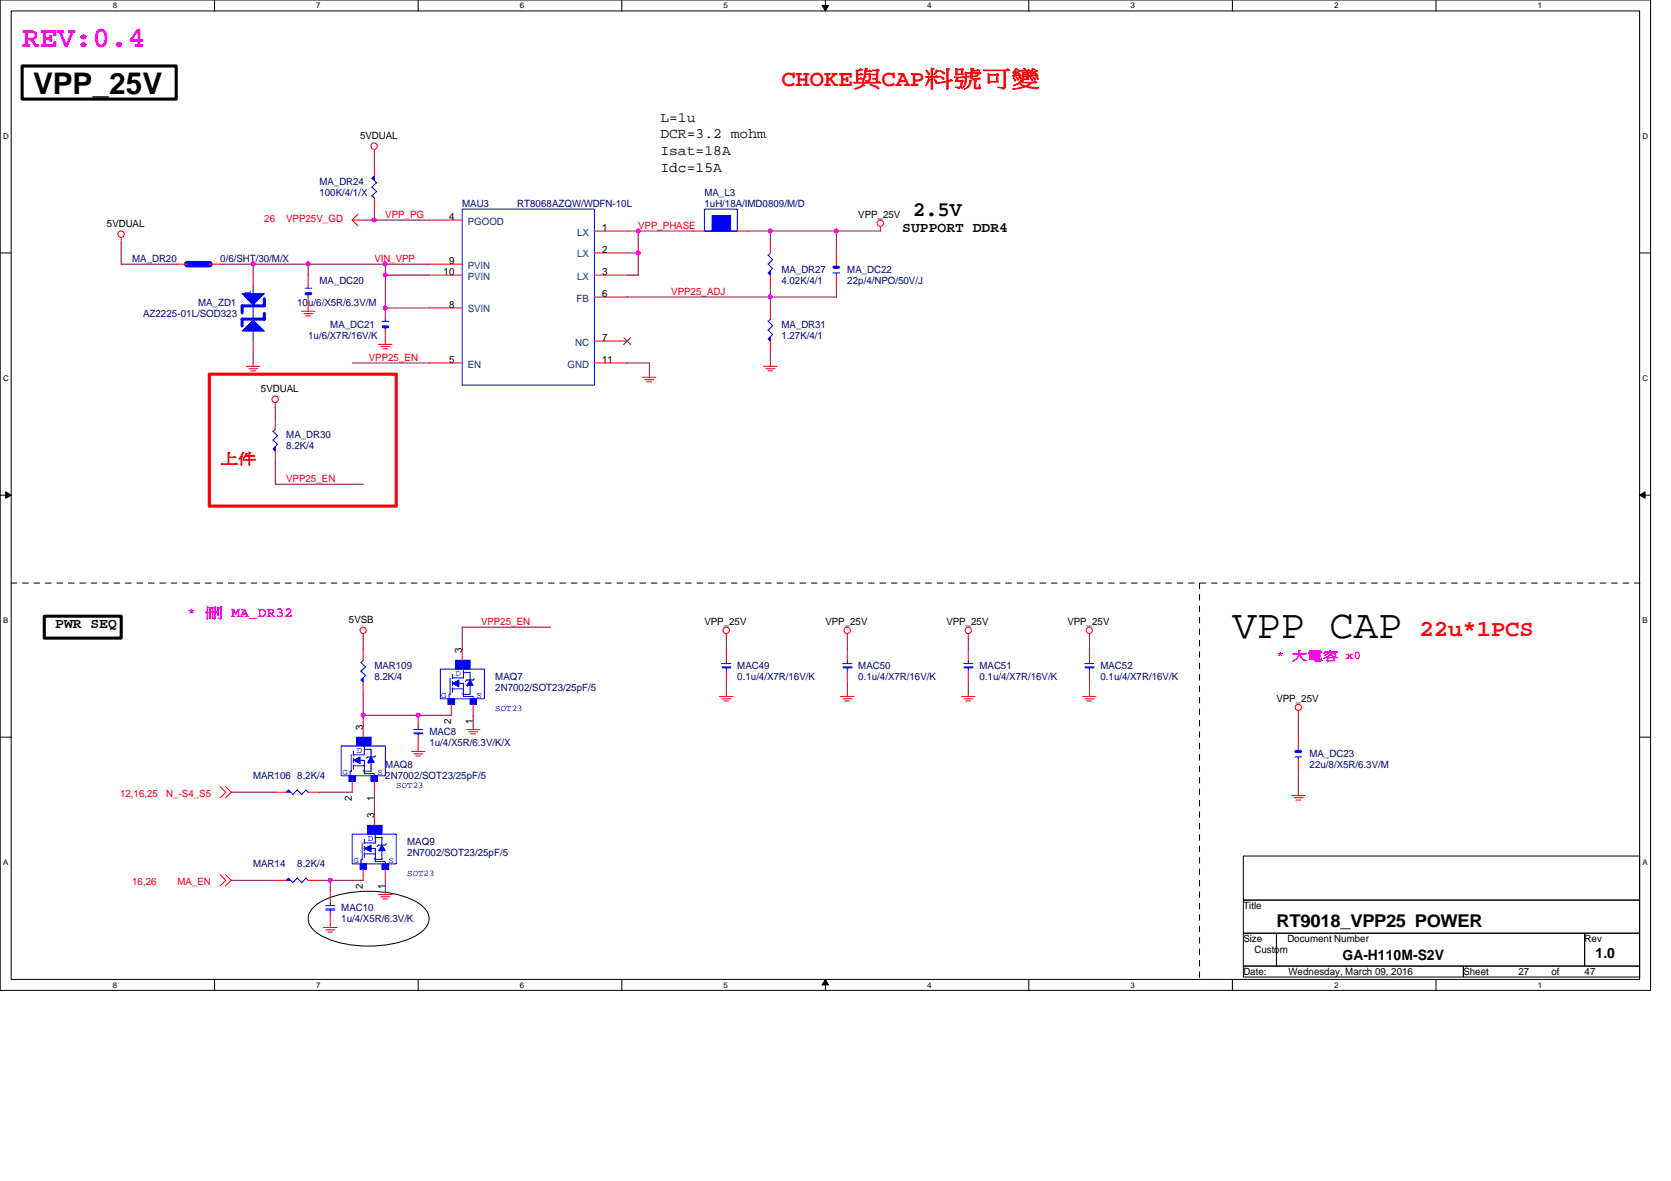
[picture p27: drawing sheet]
<svg xmlns="http://www.w3.org/2000/svg" width="297mm" height="210mm" viewBox="0 0 297 210" stroke-linecap="round" stroke-linejoin="round" font-family="sans-serif">
<defs><g id="words">
<text font-size="7.2" x="219.1" y="113.4">VPP CAP</text>
<text font-size="5.3" fill="#f0f" x="3.9" y="8.3">REV:0.4</text>
<text font-size="5.3" x="5.9" y="16.6">VPP_25V</text>
<g font-size="4.1" fill="#f00">
<text x="138.9" y="15.2">CHOKE與CAP固固可可</text>
<text x="252.3" y="113">22u*1PCS</text>
</g>
<text font-size="3.7" x="162.3" y="38.4">2.5V</text>
<text font-size="3.1" x="226.9" y="164.8">RT9018_VPP25 POWER</text>
<g font-size="2.5">
<text x="117.4" y="21.6">L=1u</text>
<text x="117.4" y="24.6">DCR=3.2 mohm</text>
<text x="117.4" y="27.6">Isat=18A</text>
<text x="117.4" y="30.5">Idc=15A</text>
<text x="160.4" y="41.2">SUPPORT DDR4</text>
<text x="9.8" y="111.6">PWR SEQ</text>
<text x="238.6" y="170.6">GA-H110M-S2V</text>
<text x="283.6" y="170.2">1.0</text>
</g>
<text font-size="2.5" fill="#f00" x="39.2" y="82.3">上上</text>
<text font-size="2.5" fill="#f0f" x="33.3" y="109.6">* 刪 MA_DR32</text>
<text font-size="2.2" fill="#f0f" x="226.9" y="117.2">* 大熱固 x0</text>
<g font-size="1.8">
<text x="64" y="24.7">5VDUAL</text>
<text x="19" y="40.3">5VDUAL</text>
<text x="79.8" y="39.1">4</text>
<text x="107" y="41">1</text>
<text x="152.6" y="38.8">VPP_25V</text>
<text x="79.8" y="46.9">9</text>
<text x="107" y="44.9">2</text>
<text x="78.9" y="48.9">10</text>
<text x="107" y="52.7">6</text>
<text x="107" y="48.9">3</text>
<text x="79.8" y="54.7">8</text>
<text x="79.8" y="64.5">5</text>
<text x="107" y="64.5">11</text>
<text x="107" y="60.6">7</text>
<text x="46.4" y="69.7">5VDUAL</text>
<text x="62" y="110.7">5VSB</text>
<text x="125.2" y="111.1">VPP_25V</text>
<text x="146.7" y="111.1">VPP_25V</text>
<text x="168.2" y="111.1">VPP_25V</text>
<text x="189.7" y="111.1">VPP_25V</text>
<text x="82.1" y="116" transform="rotate(-90 82.1 116)">3</text>
<text x="226.9" y="124.8">VPP_25V</text>
<text x="64.5" y="129.7" transform="rotate(-90 64.5 129.7)">3</text>
<text x="80.2" y="128.6" transform="rotate(-90 80.2 128.6)">2</text>
<text x="84.1" y="128.6" transform="rotate(-90 84.1 128.6)">1</text>
<text x="62.6" y="142.3" transform="rotate(-90 62.6 142.3)">2</text>
<text x="66.5" y="142.3" transform="rotate(-90 66.5 142.3)">1</text>
<text x="66.5" y="145.3" transform="rotate(-90 66.5 145.3)">3</text>
<text x="64.5" y="157.9" transform="rotate(-90 64.5 157.9)">2</text>
<text x="68.4" y="157.9" transform="rotate(-90 68.4 157.9)">1</text>
<text x="221" y="161.6">Title</text>
<text x="221" y="167.5">Size</text>
<text x="228.9" y="167.5">Document Number</text>
<text x="281.7" y="167.5">Rev</text>
<text x="221" y="173.3">Date:</text>
<text x="223" y="169.4">Custom</text>
<text x="229.1" y="173.3">Wednesday, March 09, 2016</text>
<text x="260.1" y="173.3">Sheet</text>
<text x="269.9" y="173.3">27</text>
<text x="275.8" y="173.3">of</text>
<text x="281.7" y="173.3">47</text>
</g>
<g font-size="1.8" fill="#000080">
<text x="56.8" y="32.9">MA_DR24</text>
<text x="56.8" y="34.8">100K/4/1/X</text>
<text x="125.2" y="34.8">MA_L3</text>
<text x="82.2" y="36.8">MAU3</text>
<text x="91.9" y="36.8">RT8068AZQW/WDFN-10L</text>
<text x="125.2" y="36.8">1uH/18A/IMD0809/M/D</text>
<text x="23.5" y="46.6">MA_DR20</text>
<text x="39.2" y="46.6">0/6/SHT/30/M/X</text>
<text x="56.8" y="50.5">MA_DC20</text>
<text x="138.9" y="48.6">MA_DR27</text>
<text x="138.9" y="50.5">4.02K/4/1</text>
<text x="150.6" y="50.5">22p/4/NPO/50V/J</text>
<text x="150.6" y="48.6">MA_DC22</text>
<text x="25.4" y="56.3">AZ2225-01L/SOD323</text>
<text x="35.2" y="54.4">MA_ZD1</text>
<text x="52.8" y="54.4">10u/6/X5R/6.3V/M</text>
<text x="58.7" y="58.3">MA_DC21</text>
<text x="138.9" y="58.3">MA_DR31</text>
<text x="54.8" y="60.3">1u/6/X7R/16V/K</text>
<text x="138.9" y="60.3">1.27K/4/1</text>
<text x="50.9" y="77.9">MA_DR30</text>
<text x="50.9" y="79.8">8.2K/4</text>
<text x="66.5" y="119">MAR109</text>
<text x="131.1" y="119">MAC49</text>
<text x="152.6" y="119">MAC50</text>
<text x="174.1" y="119">MAC51</text>
<text x="195.6" y="119">MAC52</text>
<text x="66.5" y="120.9">8.2K/4</text>
<text x="88.1" y="120.9">MAQ7</text>
<text x="88.1" y="122.9">2N7002/SOT23/25pF/5</text>
<text x="131.1" y="120.9">0.1u/4/X7R/16V/K</text>
<text x="152.6" y="120.9">0.1u/4/X7R/16V/K</text>
<text x="174.1" y="120.9">0.1u/4/X7R/16V/K</text>
<text x="195.6" y="120.9">0.1u/4/X7R/16V/K</text>
<text x="76.3" y="130.7">MAC8</text>
<text x="68.5" y="136.6">MAQ8</text>
<text x="76.3" y="132.6">1u/4/X5R/6.3V/K/X</text>
<text x="232.8" y="134.6">MA_DC23</text>
<text x="232.8" y="136.6">22u/8/X5R/6.3V/M</text>
<text x="45" y="138.5">MAR106 8.2K/4</text>
<text x="68.5" y="138.5">2N7002/SOT23/25pF/5</text>
<text x="45" y="154.1">MAR14</text>
<text x="52.8" y="154.1">8.2K/4</text>
<text x="72.4" y="152.2">2N7002/SOT23/25pF/5</text>
<text x="72.4" y="150.2">MAQ9</text>
<text x="60.7" y="162">MAC10</text>
<text x="60.7" y="163.9">1u/4/X5R/6.3V/K</text>
</g>
<g font-size="1.8" fill="#f00">
<text x="47" y="39.5">26</text>
<text x="50.9" y="39.5">VPP25V_GD</text>
<text x="68.5" y="38.8">VPP_PG</text>
<text x="113.5" y="40.7">VPP_PHASE</text>
<text x="66.5" y="46.6">VIN_VPP</text>
<text x="119.3" y="52.5">VPP25_ADJ</text>
<text x="65.6" y="64.2">VPP25_EN</text>
<text x="50.9" y="85.7">VPP25_EN</text>
<text x="85.5" y="111.1">VPP25_EN</text>
<text x="21.3" y="141.6">12,16,25</text>
<text x="29.5" y="141.6">N_-S4_S5</text>
<text x="23.5" y="157.3">16,26</text>
<text x="31.5" y="157.3">MA_EN</text>
</g>
<g font-size="1.8" fill="#004080">
<text x="83.1" y="39.9">PGOOD</text>
<text x="102.6" y="41.9">LX</text>
<text x="83.1" y="47.8">PVIN</text>
<text x="102.6" y="45.8">LX</text>
<text x="83.1" y="49.7">PVIN</text>
<text x="102.5" y="53.6">FB</text>
<text x="102.6" y="49.7">LX</text>
<text x="83.1" y="55.5">SVIN</text>
<text x="83.1" y="65.3">EN</text>
<text x="100.9" y="65.3">GND</text>
<text x="102.2" y="61.4">NC</text>
</g>
<text font-size="1.8" fill="#00f" x="44.6" y="52.4" transform="rotate(-90 44.6 52.4)">1</text>
<g font-size="1.6" fill="#00f">
<text x="78.4" y="124">G</text>
<text x="81" y="120.1">D</text>
<text x="84.7" y="124">S</text>
<text x="88.1" y="126.4">SOT23</text>
<text x="60.9" y="137.8">G</text>
<text x="63.4" y="133.8">D</text>
<text x="67.1" y="137.8">S</text>
<text x="70.4" y="140.1">SOT23</text>
<text x="65.4" y="149.5">D</text>
<text x="62.8" y="153.4">G</text>
<text x="69.1" y="153.4">S</text>
<text x="72.4" y="155.7">SOT23</text>
</g>
<g font-size="1.4">
<text x="20.1" y="1.4">8</text>
<text x="56.2" y="1.4">7</text>
<text x="92.4" y="1.4">6</text>
<text x="128.6" y="1.4">5</text>
<text x="164.8" y="1.4">4</text>
<text x="201" y="1.4">3</text>
<text x="237.1" y="1.4">2</text>
<text x="273.3" y="1.4">1</text>
<text x=".5" y="24.7">D</text>
<text x="292" y="24.7">D</text>
<text x=".5" y="67.7">C</text>
<text x="292" y="67.7">C</text>
<text x=".5" y="110.7">B</text>
<text x="292" y="110.7">B</text>
<text x=".5" y="153.8">A</text>
<text x="292" y="153.8">A</text>
<text x="20.1" y="175.5">8</text>
<text x="56.2" y="175.5">7</text>
<text x="92.4" y="175.5">6</text>
<text x="128.6" y="175.5">5</text>
<text x="164.8" y="175.5">4</text>
<text x="201" y="175.5">3</text>
<text x="237.1" y="175.5">2</text>
<text x="273.3" y="175.5">1</text>
</g>
</g></defs>
<path d="M0 0h293.4v176h-293.4zM2 1.9h289.5v172.2h-289.5z" fill="none" stroke="#000" stroke-width=".18"/>
<g fill="#fff">
<path d="M20.1 .2h.7v1.5h-.7z"/>
<path d="M20.1 174.3h.7v1.5h-.7z"/>
</g>
<path d="M38.1 0v1.9M38.1 174.1v1.9" fill="none" stroke="#000" stroke-width=".18"/>
<g fill="#fff">
<path d="M56.2 .2h.8v1.5h-.8z"/>
<path d="M56.2 174.3h.8v1.5h-.8z"/>
</g>
<path d="M74.3 0v1.9M74.3 174.1v1.9" fill="none" stroke="#000" stroke-width=".18"/>
<g fill="#fff">
<path d="M92.4 .2h.8v1.5h-.8z"/>
<path d="M92.4 174.3h.8v1.5h-.8z"/>
</g>
<path d="M110.5 0v1.9M110.5 174.1v1.9" fill="none" stroke="#000" stroke-width=".18"/>
<g fill="#fff">
<path d="M128.6 .2h.8v1.5h-.8z"/>
<path d="M128.6 174.3h.8v1.5h-.8z"/>
</g>
<path d="M146.1 1h1.2l-.6 .9zM146.7 0v1.9M146.7 174.1l.6 .9h-1.2zM146.7 174.1v1.9" fill="none" stroke="#000" stroke-width=".18"/>
<path d="M146.1 1h1.2l-.6 .9zM146.7 174.1l.6 .9h-1.2z" fill="#000"/>
<g fill="#fff">
<path d="M164.8 .2h.8v1.5h-.8z"/>
<path d="M164.8 174.3h.8v1.5h-.8z"/>
</g>
<path d="M182.9 0v1.9M182.9 174.1v1.9" fill="none" stroke="#000" stroke-width=".18"/>
<g fill="#fff">
<path d="M201 .2h.7v1.5h-.7z"/>
<path d="M201 174.3h.7v1.5h-.7z"/>
</g>
<path d="M219.1 0v1.9M219.1 174.1v1.9" fill="none" stroke="#000" stroke-width=".18"/>
<g fill="#fff">
<path d="M237.1 .2h.8v1.5h-.8z"/>
<path d="M237.1 174.3h.8v1.5h-.8z"/>
</g>
<path d="M255.3 0v1.9M255.3 174.1v1.9" fill="none" stroke="#000" stroke-width=".18"/>
<g fill="#fff">
<path d="M273.3 .2h.8v1.5h-.8z"/>
<path d="M273.3 174.3h.8v1.5h-.8z"/>
<path d="M.5 23.5h1v1.5h-1z"/>
<path d="M292 23.5h.9v1.5h-.9z"/>
<path d="M.5 66.5h1v1.5h-1z"/>
<path d="M292 66.5h.9v1.5h-.9z"/>
</g>
<path d="M0 45h2M291.5 45h1.9" fill="none" stroke="#000" stroke-width=".18"/>
<g fill="#fff">
<path d="M.5 109.5h.9v1.5h-.9z"/>
<path d="M292 109.5h.9v1.5h-.9z"/>
</g>
<path d="M0 88h2M1 87.4l1 .6-1 .6zM291.5 88l.9-.6v1.2zM291.5 88h1.9" fill="none" stroke="#000" stroke-width=".18"/>
<path d="M1 87.4l1 .6-1 .6zM291.5 88l.9-.6v1.2z" fill="#000"/>
<g fill="#fff">
<path d="M.5 152.5h.9v1.6h-.9z"/>
<path d="M292 152.5h.9v1.6h-.9z"/>
</g>
<path d="M0 131h2M291.5 131h1.9M221 152.1h70.5v7.9h-70.5zM221 160h70.5v5.9h-70.5zM55.6 161.4a13.2 13.2 0 0 1 8.5-2.9 18.7 18.7 0 0 1 9.9 1.8 3.9 3.9 0 0 1 2.3 3 3.6 3.6 0 0 1-2.3 2.9 20 20 0 0 1-17 0 3.9 3.9 0 0 1-2.2-2.9l.1-.7zM221 165.9h5.9v5.8h-5.9zM221 171.7h39.1v2h-39.1zM226.9 165.9h54.8v5.8h-54.8zM260.1 171.7h31.4v2h-31.4zM281.7 165.9h9.8v5.8h-9.8z" fill="none" stroke="#000" stroke-width=".18"/>
<path d="M2 103.6h289.5M213.2 103.6v70.5" fill="none" stroke="#000" stroke-width=".18" stroke-dasharray="1 1 1 1 1 1 1 1"/>
<path d="M3.9 11.7h27.4v5.9h-27.4zM7.9 109.5h13.6v3.9h-13.6z" fill="none" stroke="#000" stroke-width=".55"/>
<path d="M37.2 66.5h33.2v23.5h-33.2z" fill="none" stroke="#f00" stroke-width=".55"/>
<g fill="none" stroke="#f00" stroke-width=".18">
<path d="M62.6 39.1h2M62.6 39.1l1 1M63.6 38.1l-1 1M66.5 26.6v.8M21.5 42.2v.9M53.6 55.3h2.4M54 55.8h1.6M54.4 56.1h.8M54.8 54.7v.7M156.5 40.3v.8M43.8 65.1h2.4M44.2 65.5h1.6"/>
<path d="M44.6 65.9h.8M45 64.5v.7M48.9 71.6v.8M67.3 61.2h2.4M67.7 61.6h1.6M68.1 62h.8M68.5 60.6v.7M114.2 67.1h2.4M114.6 67.5h1.6M115 67.9h.8M115.4 66.5v.6M135.7 65.1h2.4"/>
<path d="M136.1 65.5h1.6M136.5 65.9h.8M136.9 64.5v.7M64.6 112.6v.9M129.1 112.6v.9M150.6 112.6v.9M172.1 112.6v.9M193.7 112.6v.9M39.1 139.8l1 1-1 1M40.1 139.8l1 1-1 1M73.1 133.6h2.4M73.6 134h1.6"/>
<path d="M73.9 134.4h.9M74.3 133v.6M82.9 129.7h2.4M83.4 130h1.6M83.7 130.4h.8M84.1 129.1v.6M127.9 123.8h2.4M128.4 124.2h1.5M128.7 124.6h.8M129.1 123.2v.6M149.4 123.8h2.4M149.9 124.2h1.6"/>
<path d="M150.2 124.6h.8M150.6 123.2v.6M170.9 123.8h2.4M171.4 124.2h1.6M171.7 124.6h.8M172.1 123.2v.6M192.4 123.8h2.4M192.9 124.2h1.6M193.2 124.6h.9M193.7 123.2v.6M230.8 126.3v.9M39.1 155.4l1 1.1-1 1"/>
<path d="M40.1 155.4l1 1.1-1 1M67.3 159h2.4M67.7 159.4h1.6M68.1 159.8h.8M68.5 158.4v.6M229.6 141.4h2.4M230 141.8h1.6M230.4 142.2h.8M230.8 140.8v.6M57.5 164.8h2.4M57.9 165.3h1.6M58.3 165.7h.8"/>
<path d="M58.7 164.3v.6"/>
<circle cx="66.5" cy="26" r=".56"/>
<circle cx="156.5" cy="39.7" r=".57"/>
<circle cx="21.5" cy="41.6" r=".57"/>
<circle cx="48.9" cy="71" r=".57"/>
<circle cx="64.5" cy="112" r=".56"/>
<circle cx="129.1" cy="112" r=".57"/>
<circle cx="150.6" cy="112" r=".57"/>
<circle cx="172.1" cy="112" r=".56"/>
<circle cx="193.6" cy="112" r=".56"/>
<circle cx="230.8" cy="125.7" r=".56"/>
</g>
<path d="M64.1 119.3l.9 .8M64.1 117.7l.9 .8M64.6 117.3l-.4 .4M65 118.5l-.8 .8" fill="none" stroke="#00f" stroke-width=".18"/>
<path d="M64.2 120.9l.4-.4v.7z" fill-rule="evenodd" fill="#00f"/>
<path d="M136.5 58.6l.8 .8M136.5 57.1l.8 .8M137 56.7l-.4 .4M137.4 57.8l-.8 .9M64.2 120.9l.4-.4v.7zM65 120l-.8 .9" fill="none" stroke="#00f" stroke-width=".18"/>
<path d="M64.6 115.4v1.9M64.6 121.2v2" fill="none" stroke="#f00" stroke-width=".18"/>
<path d="M136.6 60.2l.3-.3v.7z" fill-rule="evenodd" fill="#00f"/>
<path d="M137.4 59.4l-.8 .8M136.6 60.2l.3-.3v.7zM230.2 134.5h1.2M230.8 133v.6M230.8 134.5v.5M62.6 148.3h7.8v5.2h-7.8zM66.5 152.5h.1" fill="none" stroke="#00f" stroke-width=".18"/>
<path d="M136.9 54.7v2M136.9 60.6v2M230.8 131v2M230.8 135v1.9" fill="none" stroke="#f00" stroke-width=".18"/>
<path d="M230.4 133.6h.8" fill="none" stroke="#00f" stroke-width=".55"/>
<path d="M65.4 146.7h2.5v1.6h-2.5z" fill-rule="evenodd" fill="#00f"/>
<path d="M65.4 146.7h2.5v1.6h-2.5z" fill="none" stroke="#00f" stroke-width=".18"/>
<path d="M64 153.5h1.1v1h-1.1z" fill-rule="evenodd" fill="#00f"/>
<path d="M64 153.5h1.1v1h-1.1z" fill="none" stroke="#00f" stroke-width=".18"/>
<path d="M67.9 153.5h1.2v1h-1.2z" fill-rule="evenodd" fill="#00f"/>
<path d="M64.8 150.4v.8M64.8 151.6v.8M67.9 153.5h1.2v1h-1.2z" fill="none" stroke="#00f" stroke-width=".18"/>
<path d="M64.8 150.8l1.2-.6v1.2z" fill-rule="evenodd" fill="#00f"/>
<path d="M64.7 150.8h2v2.2M64.7 151.8h2M64.8 150.8l1.2-.6v1.2zM66.7 152.7h1.2M67.9 148.8v3.9" fill="none" stroke="#00f" stroke-width=".18"/>
<path d="M67.9 150.2l.6 1h-1.2z" fill="#00f"/>
<g fill="none" stroke="#00f" stroke-width=".18">
<path d="M54.2 51.2h1.2M54.8 50.8v.4M54.8 52.2v.6M48.5 78.2l.8 .8M48.5 76.6l.8 .8M49 76.2l-.4 .5M49.4 77.4l-.8 .8M128.3 117.9h1.6M128.4 118.7h1.5M128.4 118.5h1.5M129.1 117.3v.6M129.1 118.7v.6"/>
<path d="M64.4 152.7h-.2v.8M64.4 149.8v3M64.7 149.8h2M64.8 149.2v.8M66.7 148.8h1.2M66.7 152.7v.4h1.8v.4M66.7 148.2v1.7M67.3 150.2h1.2M67.3 150.2l-.2 .3M67.5 151.2h.1M67.9 150.2l.6 1h-1.2zM68.7 149.9l-.2 .3"/>
</g>
<path d="M54.8 48.9v1.9M54.8 52.8v1.9M129.1 115.4v1.9M129.1 119.3v1.9M64.6 154.5v2M66.5 144.7v2M68.5 154.5v2" fill="none" stroke="#f00" stroke-width=".18"/>
<path d="M54.4 52.2h.8" fill="none" stroke="#00f" stroke-width=".55"/>
<path d="M48.6 79.8l.3-.4v.8z" fill-rule="evenodd" fill="#00f"/>
<g fill="none" stroke="#00f" stroke-width=".18">
<path d="M82.2 37.2h23.5v31.3h-23.5zM67.9 57.1h1.2M68.5 56.7v.4M68.5 58v.7M148 48.5h1.3M148.7 46.9v.6M148.7 48.5v.4M48.6 79.8l.3-.4v.8zM49.4 79l-.8 .8M57.9 161h1.6M57.9 161.8h1.6M57.9 161.5h1.6"/>
<path d="M58.7 160.3v.7M58.7 161.7v.6"/>
</g>
<g fill="none" stroke="#f00" stroke-width=".18">
<path d="M76.3 39.1h5.9M68.5 54.7v2M68.5 58.7v1.9M76.3 54.7h5.9M76.3 46.9h5.9M76.3 48.9h5.9M105.7 41.1h5.8M105.7 45h5.8M105.7 52.8h5.8M105.7 48.9h5.8M148.7 45v1.9M148.7 48.9v1.9"/>
<path d="M48.9 74.3v2M76.3 64.5h5.9M105.7 64.5h5.8M105.7 60.6h5.8M48.9 80.2v1.9M58.7 158.4v2M58.7 162.3v2"/>
</g>
<path d="M110.9 60l1.2 1.3M112.1 60l-1.2 1.3" fill="none" stroke="#804000" stroke-width=".18"/>
<path d="M68.1 58.1h.8M148.2 47.5h.9" fill="none" stroke="#00f" stroke-width=".55"/>
<path d="M45 56.9l2 1.9h-4z" fill="#00f"/>
<path d="M45 56.9l2 1.9h-4zM45 54.3v2.4M45 58.6v2" fill="none" stroke="#00f" stroke-width=".18"/>
<path d="M47 55.7v1M47 56.7h-4v1.2" fill="none" stroke="#00f" stroke-width=".55"/>
<path d="M43 52.2h4l-2 2z" fill="#00f"/>
<path d="M66.1 33.2l.9 .9M66.1 34.8l.5 .4M66.9 32.5l-.8 .8M66.9 34l-.8 .8M43 52.2h4l-2 2zM45 50.8v1.4" fill="none" stroke="#00f" stroke-width=".18"/>
<path d="M47 53.1v1.1M47 54.4h-4v1.2" fill="none" stroke="#00f" stroke-width=".55"/>
<path d="M45 48.9v1.9M45 60.6v2" fill="none" stroke="#f00" stroke-width=".18"/>
<path d="M66.1 31.7l.4-.4v.7z" fill-rule="evenodd" fill="#00f"/>
<path d="M66.1 31.7l.9 .8M66.1 31.7l.4-.4v.7zM78.3 118.9h7.8v5.3h-7.8zM82.2 123.2h.1" fill="none" stroke="#00f" stroke-width=".18"/>
<path d="M66.5 29.3v2M66.5 35.2v2" fill="none" stroke="#f00" stroke-width=".18"/>
<path d="M81 117.3h2.6v1.6h-2.6z" fill-rule="evenodd" fill="#00f"/>
<path d="M81 117.3h2.6v1.6h-2.6z" fill="none" stroke="#00f" stroke-width=".18"/>
<path d="M79.6 124.2h1.2v1h-1.2z" fill-rule="evenodd" fill="#00f"/>
<path d="M79.6 124.2h1.2v1h-1.2z" fill="none" stroke="#00f" stroke-width=".18"/>
<path d="M83.6 124.2h1.1v1h-1.1z" fill-rule="evenodd" fill="#00f"/>
<path d="M80.4 121.1v.8M80.4 122.2v.9M83.6 124.2h1.1v1h-1.1z" fill="none" stroke="#00f" stroke-width=".18"/>
<path d="M80.4 121.5l1.2-.6v1.1z" fill-rule="evenodd" fill="#00f"/>
<path d="M83.6 119.5v3.9M80.4 121.5h2v2.1M80.4 122.4h2M80.4 121.5l1.2-.6v1.1zM82.4 123.4h1.2" fill="none" stroke="#00f" stroke-width=".18"/>
<path d="M83.6 120.9l.5 .9h-1.1z" fill="#00f"/>
<g fill="none" stroke="#00f" stroke-width=".18">
<path d="M80.4 119.8v.8M82.3 119.5h1.3M82.4 118.9v1.6M80 123.4h-.2v.8M80 120.5v2.9M80.4 120.5h2M82.4 123.8h1.7v.4M82.4 123.4v.4M82.9 120.9h1.3M83 120.9l-.3 .2M83.1 121.8h.1M83.6 120.9l.5 .9h-1.1z"/>
<path d="M84.4 120.6l-.3 .3M52.8 140.4l.9 .8M52.9 140.4l-.8 .8M54.4 140.4l.4 .4M54.4 140.4l-.8 .8"/>
</g>
<path d="M82.2 115.4v1.9M80.2 125.2v1.9M84.1 125.2v1.9" fill="none" stroke="#f00" stroke-width=".18"/>
<path d="M50.9 140.8l.4-.4 .3 .4z" fill-rule="evenodd" fill="#00f"/>
<path d="M136.5 46.9l.8 .8M136.5 45.3l.8 .8M137 44.9l-.4 .5M137.4 46.1l-.8 .8M50.9 140.8l.4-.4 .3 .4zM51.3 140.4l.8 .8" fill="none" stroke="#00f" stroke-width=".18"/>
<path d="M48.9 140.8h2M54.8 140.8h2" fill="none" stroke="#f00" stroke-width=".18"/>
<path d="M136.9 48.1v.8l-.3-.4z" fill-rule="evenodd" fill="#00f"/>
<path d="M136.9 48.1v.8l-.3-.4zM137.4 47.7l-.8 .8M60.7 132.6h7.8v5.3h-7.8zM64.6 136.9h.1M73.5 129.7h1.6M73.6 130.4h1.6M73.6 130.3h1.6M74.3 129v.7M74.3 130.4v.6" fill="none" stroke="#00f" stroke-width=".18"/>
<path d="M31.3 46.9h2M37.2 46.9h2M136.9 43v2M136.9 48.9v1.9M74.3 127.1v2M74.3 131v2" fill="none" stroke="#f00" stroke-width=".18"/>
<path d="M33.3 46.9h4" fill="none" stroke="#00f" stroke-width="1.1"/>
<path d="M63.4 131h2.6v1.6h-2.6z" fill-rule="evenodd" fill="#00f"/>
<path d="M63.4 131h2.6v1.6h-2.6z" fill="none" stroke="#00f" stroke-width=".18"/>
<path d="M62 137.9h1.2v1h-1.2z" fill-rule="evenodd" fill="#00f"/>
<path d="M62 137.9h1.2v1h-1.2z" fill="none" stroke="#00f" stroke-width=".18"/>
<path d="M66 137.9h1.1v1h-1.1z" fill-rule="evenodd" fill="#00f"/>
<path d="M62.8 134.7v.9M62.8 135.9v.8M66 137.9h1.1v1h-1.1z" fill="none" stroke="#00f" stroke-width=".18"/>
<path d="M62.8 135.1l1.2-.6v1.2z" fill-rule="evenodd" fill="#00f"/>
<path d="M62.8 135.1h2v2.2M62.8 136.1h2M62.8 135.1l1.2-.6v1.2zM64.8 137.1h1.2M66 133.1v4" fill="none" stroke="#00f" stroke-width=".18"/>
<path d="M66 134.5l.5 1h-1.1z" fill="#00f"/>
<g fill="none" stroke="#00f" stroke-width=".18">
<path d="M149.8 117.9h1.6M149.9 118.7h1.6M149.9 118.5h1.6M150.6 117.3v.6M150.6 118.7v.6M171.3 117.9h1.6M171.4 118.7h1.6M171.4 118.5h1.6M172.1 117.3v.6M172.1 118.7v.6M192.8 117.9h1.6M192.9 118.7h1.6"/>
<path d="M192.9 118.5h1.6M193.7 117.3v.6M193.7 118.7v.6M62.4 137.1h-.2v.8M62.4 134.2v2.9M62.8 134.2h2M62.8 133.5v.9M64.7 133.2h1.3M64.8 137.5h1.7v.4M64.8 132.5v1.7M64.8 137.1v.4M65.3 134.5h1.3"/>
<path d="M65.4 134.5l-.3 .3M65.6 135.5h.1M66 134.5l.5 1h-1.1zM66.8 134.3l-.3 .2M52.8 156.1l.9 .8M52.9 156l-.8 .8M54.4 156.1l.4 .4M54.4 156l-.8 .8"/>
</g>
<path d="M150.6 115.4v1.9M150.6 119.3v1.9M172.1 115.4v1.9M172.1 119.3v1.9M193.7 115.4v1.9M193.7 119.3v1.9M62.6 138.9v1.9M64.6 129.1v1.9M66.5 138.9v1.9" fill="none" stroke="#f00" stroke-width=".18"/>
<path d="M50.9 156.5l.4-.4 .3 .4z" fill-rule="evenodd" fill="#00f"/>
<path d="M125.2 37.2h5.9v3.9h-5.9zM125.2 41.1h5.9zM50.9 156.5l.4-.4 .3 .4zM51.3 156.1l.8 .8" fill="none" stroke="#00f" stroke-width=".18"/>
<path d="M48.9 156.5h2M54.8 156.5h2" fill="none" stroke="#f00" stroke-width=".18"/>
<path d="M126.6 38.3h3.3v2.8h-3.3z" fill-rule="evenodd" fill="#00f"/>
<path d="M126.6 38.3h3.3v2.8h-3.3z" fill="none" stroke="#00f" stroke-width=".18"/>
<path d="M123.2 41.1h2M131.1 41.1h1.9" fill="none" stroke="#f00" stroke-width=".18"/>
<g fill="none" stroke="#800040" stroke-width=".18">
<path d="M64.6 39.1h11.8M66.5 27.4v2M66.5 37.2v2M21.5 43v4M21.5 46.9h9.9M39.2 46.9h37.2M45 46.9v2M54.8 46.9v2M68.4 48.9h7.9M68.4 54.7h7.9M68.5 46.9v7.8M111.5 52.8h37.2"/>
<path d="M111.5 41.1h11.8M111.5 48.9h2M111.5 45h2M113.4 41.1v7.8M133 41.1h23.5M136.9 41.1v2M136.9 50.8v4M148.7 41.1v3.9M148.7 50.8v2M45 62.6v2M48.9 72.3v2M62.6 64.5h13.8"/>
<path d="M111.5 64.5h3.9M115.4 64.5v2M136.9 62.6v2M48.9 82.1v4M48.9 86.1h15.7M64.6 113.4v2M97.9 111.5h-15.7v3.9M129.1 113.4v2M150.6 113.4v2M172.1 113.4v2M193.7 113.4v2M64.6 127.1h15.7"/>
<path d="M64.6 123.2v5.9M84.1 127.1v2M129.1 121.2v2M150.6 121.2v2M172.1 121.2v2M193.7 121.2v2M230.8 127.1v4M230.8 136.9v3.9M41.1 156.5h7.9M41.1 140.8h7.9M56.8 156.5h7.8M56.8 140.8h5.8"/>
<path d="M58.7 156.4v2M66.5 140.8v4M68.5 156.5v2"/>
</g>
<circle cx="58.7" cy="156.4" r=".37" fill="#f0f"/>
<circle cx="58.7" cy="156.4" r=".37" fill="none" stroke="#f0f" stroke-width=".18"/>
<circle cx="74.3" cy="127.1" r=".37" fill="#f0f"/>
<circle cx="74.3" cy="127.1" r=".37" fill="none" stroke="#f0f" stroke-width=".18"/>
<circle cx="64.6" cy="127.1" r=".37" fill="#f0f"/>
<circle cx="64.6" cy="127.1" r=".37" fill="none" stroke="#f0f" stroke-width=".18"/>
<circle cx="113.5" cy="41" r=".37" fill="#f0f"/>
<circle cx="113.5" cy="41" r=".37" fill="none" stroke="#f0f" stroke-width=".18"/>
<circle cx="113.5" cy="45" r=".38" fill="#f0f"/>
<circle cx="113.5" cy="45" r=".38" fill="none" stroke="#f0f" stroke-width=".18"/>
<circle cx="68.5" cy="48.9" r=".37" fill="#f0f"/>
<circle cx="68.5" cy="48.9" r=".37" fill="none" stroke="#f0f" stroke-width=".18"/>
<circle cx="148.6" cy="41" r=".37" fill="#f0f"/>
<circle cx="148.6" cy="41" r=".37" fill="none" stroke="#f0f" stroke-width=".18"/>
<circle cx="66.5" cy="39.1" r=".37" fill="#f0f"/>
<circle cx="66.5" cy="39.1" r=".37" fill="none" stroke="#f0f" stroke-width=".18"/>
<circle cx="136.9" cy="52.8" r=".37" fill="#f0f"/>
<circle cx="136.9" cy="52.8" r=".37" fill="none" stroke="#f0f" stroke-width=".18"/>
<circle cx="136.9" cy="41" r=".37" fill="#f0f"/>
<circle cx="136.9" cy="41" r=".37" fill="none" stroke="#f0f" stroke-width=".18"/>
<circle cx="45" cy="46.9" r=".38" fill="#f0f"/>
<circle cx="45" cy="46.9" r=".38" fill="none" stroke="#f0f" stroke-width=".18"/>
<circle cx="68.5" cy="46.9" r=".38" fill="#f0f"/>
<circle cx="68.5" cy="46.9" r=".38" fill="none" stroke="#f0f" stroke-width=".18"/>
<circle cx="54.8" cy="46.9" r=".38" fill="#f0f"/>
<circle cx="54.8" cy="46.9" r=".38" fill="none" stroke="#f0f" stroke-width=".18"/>
<circle cx="68.5" cy="54.7" r=".38" fill="#f0f"/>
<circle cx="68.5" cy="54.7" r=".38" fill="none" stroke="#f0f" stroke-width=".18"/>
<use href="#words"/>
</svg>
